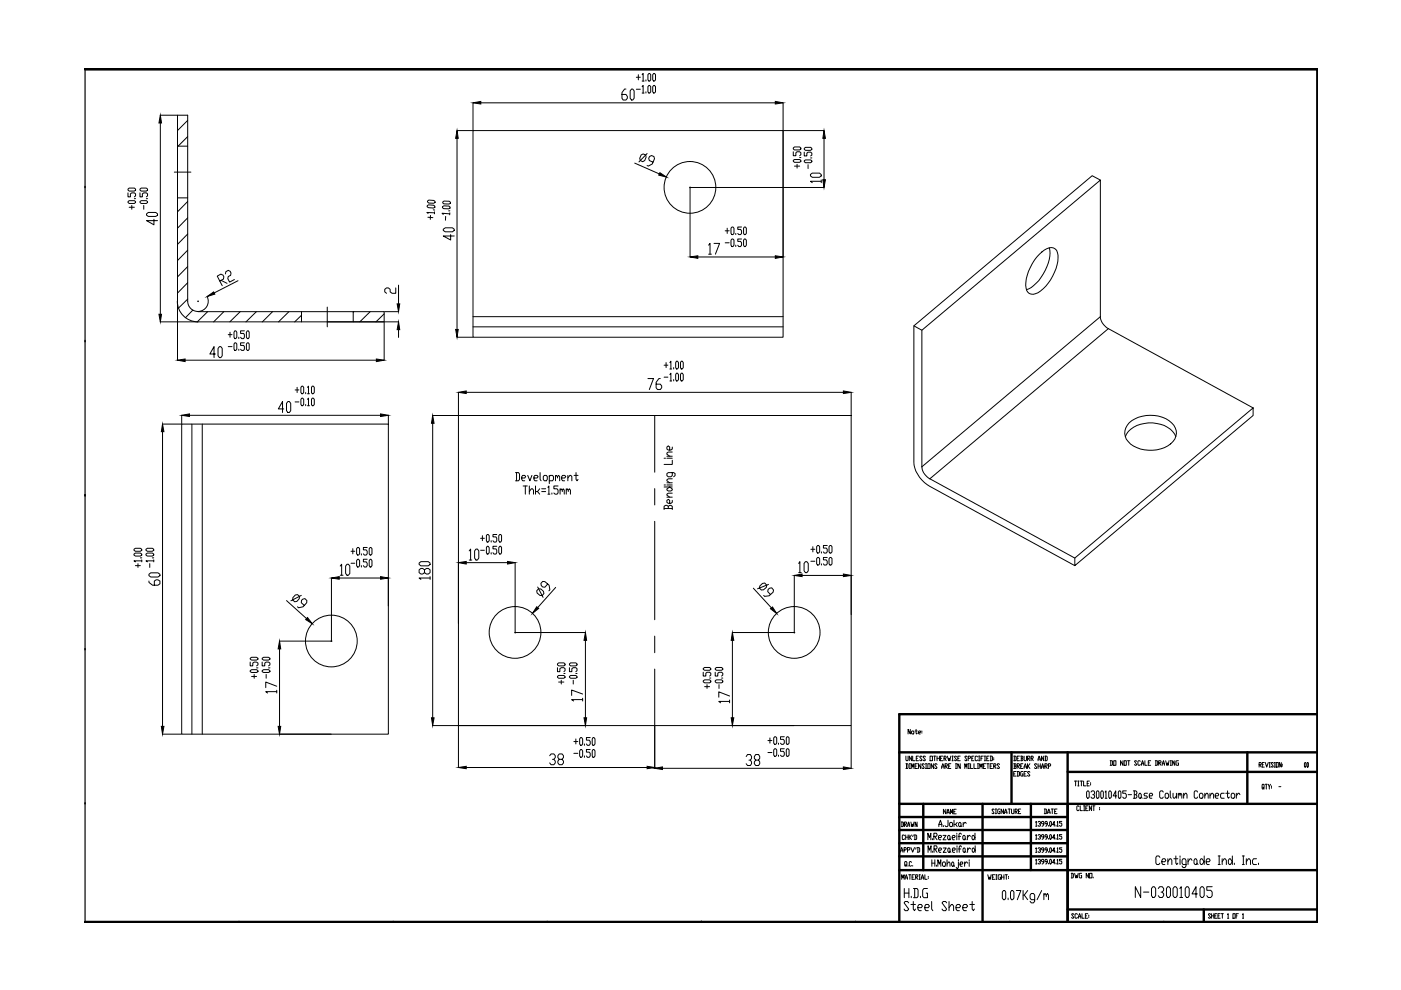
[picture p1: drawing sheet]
<svg xmlns="http://www.w3.org/2000/svg" width="297mm" height="210mm" viewBox="0 0 297 210" stroke-linecap="round" stroke-linejoin="round" font-family="sans-serif">
<!-- layer: 0 -->
<g fill="none" stroke="#000" stroke-width=".21">
<path d="M132.7 18.9h-.3l-.5 .7v1.2l.2 .4h.6l.3-.4v-.4l-.3-.4h-.8M133.9 18.9h.3l.3 .4v1.5l-.3 .4h-.3l-.3-.4v-1.5zM134.9 16.4h.9M134.9 18.9h.9M135.3 15.8v1.1M136.1 15.8l.3-.2v1.6M136.1 18.4l.3-.3v1.6M136.1 17.2h.5M136.1 19.7h.5M136.9 16.9v.3M136.9 19.5v.2M137.6 15.6l.4 .2v1.1l-.2 .3-.4-.3v-1.1z"/>
<path d="M137.6 18.1l.4 .3v1.1l-.2 .2-.4-.2v-1.1zM138.6 15.6l.4 .2v1.1l-.2 .3-.4-.3v-1.1zM138.6 18.1l.4 .3v1.1l-.2 .2-.4-.2v-1.1zM34 24.4h3.5M34 26.1v40.5M37 36.5h3.5M37.6 31h2.2M39.8 25.5l-2.2 2.2M39.8 29l-2 2M96.9 27.7h3.3M96.9 29.3v40.6M100.3 27.7h65.7v43.8h-65.7z"/>
<path d="M100.3 21.8v5.8M101.9 21.8h62.5M134.6 34.6l5.2 2.3M135.9 32.9l.5-.3 .5 .3 .1 .4-.3 .7-.4 .3-.5-.3-.2-.4zM137.2 32.6l-1.7 1.7M138.4 34.4l-.7-.4-.2-.4 .2-.4 .4-.2 .5 .2 .2 .5-.5 1.1-.8 .4-.3-.1M146.2 39.8h28.5M146.3 39.6v14.9M166 21.8v5.8M166 27.7v26.8M166.1 27.7h8.6M168.2 34l.2-.2h1.1l.3 .2v.2l-.3 .2h-1.1l-.2-.2z"/>
<path d="M168.2 32.2v.8h.5v-.6l.3-.2h.5l.3 .2v.4l-.3 .2M168.2 31.4l.2-.2h1.1l.3 .2v.2l-.3 .2h-1.1l-.2-.2zM168.4 35.2h1.1M169 34.8v.8M169.5 33.4h.3M170.5 34.1l.3-.2h1.1l.2 .2v.2l-.2 .2h-1.1l-.3-.2zM170.5 32.3v.8h.6v-.6l.2-.2h.6l.2 .2v.4l-.2 .2M170.5 31.5l.3-.3h1.1l.2 .3v.2l-.2 .2h-1.1l-.3-.2zM171.3 34.9v.8M171.8 37l.4-.3h1.5l.4 .3v.3l-.4 .3h-1.5l-.4-.3zM171.9 33.5h.2M174.1 38.4h-2.3l.4 .3"/>
<path d="M174.1 38.1v.6M174.7 29.3v8.8M233.3 38.2l-1.7-.9-37.8 31.8v28.9a6.7 6.7 0 0 0 3.3 5.1l30.8 16.8M27.1 42.8l.3-.3h1.1l.2 .4-.2 .2h-1.1zM27.1 40.9v.8h.5v-.6l.3-.2h.6l.2 .2v.4l-.2 .2M27.1 40.1l.3-.2h1.1l.2 .2v.2l-.2 .2h-1.1l-.3-.2zM27.4 43.9h1.1M27.9 43.6v.8M28.5 42.1h.2M29.7 42.8l.2-.3h1.1l.3 .4-.3 .2h-1.1zM29.7 40.9v.8h.5v-.6l.3-.2h.5l.3 .2v.4l-.3 .2M29.7 40.1l.2-.2h1.1l.3 .2v.2l-.3 .2h-1.1l-.2-.2z"/>
<path d="M30.5 43.6v.8M31 42.1h.3M31.1 45.3l.4-.3h1.5l.4 .3v.3l-.4 .3h-1.5l-.4-.3zM32.6 46.5v1.2l-1.5-.9h2.3M37.6 42h2.2M39.8 42.7l-2.2 2.2M39.8 46.2l-2.2 2.2M39.8 49.6l-2.2 2.2M39.8 53l-2.2 2.2M39.8 56.5l-2.2 2.2M39.8 59.9l-2.2 2.2M46.6 59.6l.8-.4 .1-.5-.2-.4-.5-.2-.7 .4 1 2.1"/>
<path d="M46.9 59.4l1.2 .7M47.8 58.1l.1-.5 .5-.3 .4 .2 .2 .4-.1 .5-.5 .2-.1 .5 .4 .7 1-.5M50.5 59.5l-5.1 2.6M90.6 43.6l.2-.2 1.1 .1 .3 .2v.2l-.3 .2-1.1-.1-.2-.2zM90.6 42.6l.3-.2 1.1 .1 .2 .2v.2l-.3 .2h-1zM90.7 46.1h1.1M91.3 45.7l-.1 .8M91.9 44.5h.3M92.1 45.1l-1.6-.1 .3 .3M92.1 44.9v.4M93.8 43.8l.3-.2 1.1 .1 .2 .2v.2l-.3 .2-1-.1-.3-.2zM93.9 42.8l.2-.2 1.2 .1 .2 .2v.2l-.3 .2-1.1-.1-.2-.2z"/>
<path d="M94 48.6l.4-.3h1.5l.4 .3v.3l-.4 .2h-1.5l-.4-.2zM94.5 45.9l-.1 .8M95.1 44.7h.3M95.3 45.3l-1.6-.1 .3 .3M95.4 45.1l-.1 .5M95.5 49.7v1.2l-1.5-.9h2.3M148 54.5h16.4M150.2 52l.3-.4v2.3M150.2 53.9h.6M151.4 51.6h1.2l-.9 2.3M153.8 48.9h.8M153.8 51.5h.8"/>
<path d="M154.2 48.4v1.1M155.2 48.1h.2l.2 .3v1.1l-.2 .2h-.2l-.2-.2v-1.1zM155.2 50.7h.2l.2 .2v1.1l-.2 .3h-.2l-.2-.3v-1.1zM156 49.5v.2M156 52v.3M157.2 48.1h-.8v.5h.6l.2 .3v.6l-.2 .2h-.4l-.2-.2M157.2 50.7h-.8v.5h.6l.2 .3v.5l-.2 .3h-.4l-.2-.3M157.8 48.1h.2l.2 .3v1.1l-.2 .2h-.2l-.2-.2v-1.1zM157.8 50.7h.2l.2 .2v1.1l-.2 .3h-.2l-.2-.3v-1.1zM220.3 53.9a3.2 3.2 0 0 1 3.1-1.3 2.47 2.47 0 0 1 .9 2.8 9.5 9.5 0 0 1-4.8 6.9 1.37 1.37 0 0 1-1.9-1.2 9.3 9.3 0 0 1 2.7-7.2zM222.5 52.5a8.7 8.7 0 0 1-2.8 7.5 4.3 4.3 0 0 1-2.1 1.4M34 68.2h7.9"/>
<path d="M37.6 63.9a4.4 4.4 0 0 0 4.4 4.3h39.4v-2.1h-39.4M39.2 76.4h40.6M39.8 63.4l-2 1.9M40.9 65.7l-1.6 1.7M41.9 63.9h.2M42 66a2.18 2.18 0 0 1-2.2-2.1v-39.5h-2.2v52M42 63.8v.2M43.9 62.9a2.18 2.18 0 0 1-1.9 3.1M44 66.1l-2.2 2.1M45.7 75.1h-1.2l.9-1.6v2.3M46.5 73.5h.3l.3 .4v1.5l-.3 .4h-.3l-.3-.4v-1.5zM47.5 66.1l-2.2 2.1"/>
<path d="M48.4 71h.8M48.4 73.5h.8M48.8 70.4v1.1M49.8 70.1h.2l.2 .3v1.1l-.2 .3h-.2l-.2-.3v-1.1zM49.8 72.7h.2l.2 .2v1.1l-.2 .3h-.2l-.2-.3v-1.1zM50.6 71.5v.3M50.6 74v.3M50.9 66.1l-2.2 2.1M51.8 70.1h-.8v.6h.6l.2 .3v.5l-.2 .3h-.4l-.2-.3M51.8 72.7h-.8v.5h.6l.2 .3v.5l-.2 .3h-.4l-.2-.3M52.5 70.1h.2l.1 .3v1.1l-.1 .3h-.2l-.3-.3v-1.1zM52.5 72.7h.2l.1 .2v1.1l-.1 .3h-.2l-.3-.3v-1.1z"/>
<path d="M54.4 66.1l-2.2 2.1M57.8 66.1l-2.2 2.1M61.3 66.1l-2.2 2.1M63.9 66.8l-1.4 1.4M63.9 66.1v2.1M69.4 68.2h12M69.4 65.1v4.2M74.9 66.1v2.1M75 66.1l-.1 .1M78.5 66.1l-2.2 2.1M81.4 66.5l-1.7 1.7M81.4 68.3v8.1"/>
<path d="M81.5 68.2h3M81.5 66.1h3M83.9 61v1.2h-.8l-.4-.3v-.6l-.4-.3h-.3l-.4 .3v.6l.4 .3M84.5 60.5v3.9M84.5 69.9v1.6M96.9 71.5h3.3M100.3 69.3h65.7M100.3 67.1h65.7M140.8 77.4h.8M140.8 80h.8M141.2 76.9v1M142 76.9l.2-.3v1.6"/>
<path d="M142 79.4l.2-.3v1.7M142 78.2h.4M142.8 77.9v.3M143.4 76.6h.2l.2 .3v1l-.2 .3h-.2l-.1-.3v-1zM143.4 79.1h.2l.2 .3v1.1l-.2 .3h-.2l-.1-.3v-1.1zM144.4 76.6h.3l.2 .3v1l-.2 .3h-.3l-.1-.3v-1zM144.4 79.1h.3l.2 .3v1.1l-.2 .3h-.3l-.1-.3v-1.1zM195.5 70v29M233.3 67.1a3.1 3.1 0 0 0 1.7 2.6M233.3 67.1v-28.9l-37.8 31.8-1.7-.9M233.3 67.1l-37.8 31.9M235 69.7l30.7 16.8"/>
<path d="M235 69.7l-37.9 31.8M34.5 89.9h3.9M34.5 91.5v62.5M38.5 89.9h43.8v65.8h-43.8zM38.5 88.1v1.7M40.2 88.1h40.5M40.7 89.9v65.8M42.9 89.9v65.8M60.2 86.7h-1.2l.9-1.6v2.4M61 85.1h.3l.3 .4v1.6l-.3 .4h-.3l-.3-.4v-1.6zM62.6 82.7h.8M62.6 85.2h.8"/>
<path d="M63 82.1v1.1M64 81.9l.4 .2v1.1l-.2 .3-.4-.3v-1.1zM64 84.4l.4 .3v1.1l-.2 .2-.4-.2v-1.1zM64.8 83.2v.3M64.8 85.8v.2M65.2 82.1l.2-.2v1.6M65.2 84.7l.2-.3v1.6M65.2 83.5h.4M65.2 86h.4M66.2 81.9h.2l.2 .2v1.1l-.2 .3h-.2l-.2-.3v-1.1zM66.2 84.4h.2l.2 .3v1.1l-.2 .2h-.2l-.2-.2v-1.1zM82.3 88.1v1.7"/>
<path d="M91.7 88.1h5.4M91.7 89.7v62.5M97.2 88.1h83.3v65.7h-83.3zM97.2 83.2v4.8M98.8 83.2h80M137.4 80.3h1.2l-.9 2.3M138.8 88.1v12M140 80.3h-.3l-.6 .8v1.1l.3 .4h.6l.3-.4v-.4l-.3-.4h-.9M140.8 97.2h.3M141.4 97.2h1.1M141.4 96.7h1.1M142 80.8h.4"/>
<path d="M142.5 97.6v.9h-1.7M142.5 95.8h-.8l-.3 .3v.2l.6 .4M142.5 94.8v.4l-.3 .2h-.5l-.3-.2v-.4l.3-.3 .3 .3v.6M142.8 80.5v.3M180.5 83.2v4.8M195.5 99a3.1 3.1 0 0 0 1.6 2.5M238.6 92.6a5.3 5.3 0 0 1 4.9-2.9 5.7 5.7 0 0 1 5.8 2.9M239.4 89.7a7 7 0 0 1 9.5 .5 2.96 2.96 0 0 1-1.3 4.3 7.2 7.2 0 0 1-8.4-.9 2.75 2.75 0 0 1 .2-3.9zM28.4 117.5l.3-.2h1.1l.3 .2v.2l-.3 .2h-1.1l-.3-.2zM28.4 116.5l.3-.3h1.1l.3 .3v.2l-.3 .2h-1.1l-.3-.2zM28.7 119.9h1.1M29.3 119.5v.8"/>
<path d="M29.8 118.3h.3M30.1 118.9h-1.7l.3 .2M30.1 118.7v.4M30.9 117.5l.3-.2h1.1l.3 .2v.2l-.3 .2h-1.1l-.3-.2zM30.9 116.5l.3-.3h1.1l.3 .3v.2l-.3 .2h-1.1l-.3-.2zM31.8 119.5v.8M32.3 118.3h.3M32.6 118.9h-1.7l.3 .2M32.6 118.7v.4M73.6 119.6h.3l.3 .4v1.6l-.3 .4h-.3l-.3-.4v-1.6zM74.4 116.9h.8M74.4 119.4h.8"/>
<path d="M74.8 116.3v1.1M75.8 116.1h.2l.2 .2v1.1l-.2 .3h-.2l-.2-.3v-1.1zM75.8 118.6h.2l.2 .3v1l-.2 .3h-.2l-.2-.3v-1zM76.6 117.4v.3M76.6 119.9v.3M77.9 116.1h-.9v.5h.6l.3 .3v.5l-.3 .3h-.3l-.3-.3M77.9 118.6h-.9v.5h.6l.3 .3v.5l-.3 .3h-.3l-.3-.3M78.5 116.1l.4 .2v1.1l-.2 .3-.4-.3v-1.1zM78.5 118.6l.4 .3v1l-.2 .3-.4-.3v-1zM88.9 119.4l.3-.3h1.6l.4 .3v.3l-.4 .3h-1.6l-.3-.3zM97.2 119.3v12.9M98.8 119.3h8.8"/>
<path d="M99.5 116.8l.3-.4v2.3M99.5 118.7h.5M100.9 116.4h.3l.3 .4v1.5l-.3 .4h-.3l-.3-.4v-1.5zM101.9 114.1h.8M101.9 116.7h.8M102.3 113.6v1M103.3 113.3h.2l.2 .3v1l-.2 .3h-.2l-.2-.3v-1zM103.3 115.8h.2l.2 .3v1.1l-.2 .3h-.2l-.2-.3v-1.1zM104.1 114.6v.3M104.1 117.2v.3M105.3 113.3h-.8v.5h.7l.1 .3-.1 .8h-.5l-.2-.3M105.3 115.8h-.8v.6h.7l.1 .3-.1 .8h-.5l-.2-.3"/>
<path d="M106 113.3h.2l.1 .3v1l-.1 .3h-.2l-.3-.3v-1zM106 115.8h.2l.1 .3v1.1l-.1 .3h-.2l-.3-.3v-1.1zM109.2 119.3v14.9M109.3 100.2h.6l.3 .3v1.1l-.3 .3h-.6M109.5 100.2v1.7M110.6 101.3h.7l.2-.3-.2-.2h-.5l-.2 .2v.6l.2 .3h.5M110.9 103h.9M111.4 103v1.8M111.9 100.8l.5 1.1 .4-1.1M112.2 104.2l.4-.6h.3l.2 .3v.9M112.2 103v1.8M113.2 101.3h.7l.2-.3-.2-.2h-.5l-.2 .2v.6l.2 .3h.5"/>
<path d="M113.5 103v1.8M114 104.2l.4 .6M114.4 103.6l-.4 .6h-.5M114.5 100.2v1.4l.2 .3M114.9 103.6h.8M114.9 104.2h.8M115.4 100.8h.4l.2 .2v.6l-.2 .3h-.4l-.2-.3v-.6zM116.2 103.3l.2-.3v1.8M116.2 104.8h.4M116.5 101l.2-.2h.4l.2 .2v.6l-.2 .3h-.6M116.5 100.8v1.7M117 104.5v.3"/>
<path d="M117.8 101l.2-.2 .2 .2v.3M117.8 100.8v1.1M118.2 101l.2-.2 .3 .2v.9M118.3 103h-.9v.6h.7l.2 .3v.6l-.2 .3h-.4l-.3-.3M118.7 103.9l.3-.3 .2 .3v.3M118.7 103.6v1.2M119.1 101.3h.6l.3-.3-.3-.2h-.4l-.2 .2v.6l.2 .3h.4M119.2 103.9l.2-.3 .2 .3v.9M120.1 103.9l.2-.3 .2 .6M120.1 103.6v1.2M120.4 101.3l.4-.5h.2l.2 .2v.9M120.4 100.8v1.1"/>
<path d="M120.5 103.9l.2-.3 .2 .3v.9M121.7 100.8h.9M122.1 100.2v1.4l.2 .3 .3-.3M138.8 103.6v3.5M138.8 110.5v20.9M140.8 107.8h1.7M140.8 103.3h1.7M140.8 102.8h.3M141.4 103.7l.6-.4 .5 .4v.2l-.3 .2h-.5l-.3-.2zM141.4 105.4h1.1M141.4 102.8h1.1M141.4 102.4h1.1"/>
<path d="M141.7 107.8v-.4l.5-.3 .3 .3v.6M141.7 107.4l-.3-.3-.6 .3v.6M142.5 106.1v.4l-.3 .2h-.5l-.3-.2v-.4l.3-.2 .3 .2v.6M142.5 104.6h-.8l-.3 .2v.2l.6 .4M142.5 101.5h-.8l-.3 .2v.2l.6 .5M142.5 100.2v.6l-.3 .3h-.5l-.3-.3v-.4l.3-.2h1.1l.3 .2v.4l-.3 .3M169.3 119.5l.3-.4v2.3M170.8 119.1h.3l.3 .4v1.5l-.3 .4h-.3l-.3-.4v-1.5zM171.9 116.5h.9M171.9 119h.9M172.3 115.9v1.1M173.4 115.7h.2l.2 .2v1.1l-.2 .3h-.2l-.3-.3v-1.1z"/>
<path d="M173.4 118.2h.2l.2 .2v1.1l-.2 .3h-.2l-.3-.3v-1.1zM174.2 117v.3M174.2 119.5v.3M175.4 115.7h-.8v.5h.6l.2 .3v.5l-.2 .3h-.4l-.2-.3M175.4 118.2h-.8v.5h.6l.2 .3v.5l-.2 .3h-.4l-.2-.3M176 115.7h.2l.2 .2v1.1l-.2 .3h-.2l-.2-.3v-1.1zM176 118.2h.2l.2 .2v1.1l-.2 .3h-.2l-.2-.3v-1.1zM197.1 101.5l30.8 16.8M227.9 118.3l37.8-31.8v1.6l-37.8 31.8zM31.6 123.2v.3l.7 .6h1.2l.4-.3v-.6l-.4-.3h-.4l-.4 .3v.9M31.6 121.8l.4-.3h1.5l.4 .3v.2l-.4 .3h-1.5l-.4-.3zM53 139.6l.3-.2h1.1l.3 .3-.3 .3h-1.1z"/>
<path d="M55.6 139.6l.3-.2h1l.3 .3-.3 .3h-1zM59.3 135.9h11.1M59.3 137.6v16.4M60.7 127.3l4.3 3.8M62.6 126.2l.5-.1 .4 .3v.5l-.6 .6-.4 .1-.4-.4v-.5zM63.9 126.2l-2.2 1.2M64.5 128.4l-.6-.6v-.5l.7-.4 .5 .4-.1 .5-.7 .9-1 .2-.2-.2M70.3 122.6v13.4M71.9 122.6h8.8M72.1 120l.3-.4v2.4M72.1 122h.6M82.3 122.6v5.9"/>
<path d="M90 120.8l.4-.3h.4l.4 .3v.6l-.4 .3h-.4l-.4-.3v-.6l-.4-.3h-.4l-.3 .3v.6l.3 .3h.4l.4-.3M91.2 122.6h-2.3l.3 .3M91.2 122.3v.6M109.1 134.1h15M114 124.5l1.1 2.2M114.2 124.8l.5 .1 .5 .5 .1 .5-.4 .4-.4-.1-.6-.5-.1-.4zM116.1 123.8l-.6 .7h-.4l-.3-.3-.1-.5 .4-.4h.4l.9 .8 .2 1-.2 .2M117.8 124.5l-3.8 4.3M124.1 135.8v16.4M138.8 134.9v3.5M155.3 134.1h13.2M155.3 135.8v16.4"/>
<path d="M159.7 124.7l3.9 4.2M161.1 124.2l.6-.5 .4-.1 .5 .5-.1 .4-.6 .6h-.5l-.4-.4zM162.9 123.9l-2.3 .9M163.4 126.1l-.6-.7 .1-.4 .3-.3 .4-.1 .4 .5-.1 .5-.8 .7-1 .1-.2-.2M168.4 122v12.2M169.3 121.4h.6M170.1 122h8.7M180.5 122v8.3M34.5 155.7h3.9M53 142.2l.3-.2h1.1l.3 .2v.2l-.3 .2h-1.1l-.3-.2zM53 140.4v.8h.6v-.6l.3-.2h.5l.3 .2v.4l-.3 .2M53.3 143.4h1.1"/>
<path d="M53.9 143v.8M54.4 141.6h.3M55.6 142.2l.3-.2h1l.3 .2v.2l-.3 .2h-1l-.3-.2zM55.6 140.4v.8h.5v-.6l.3-.2h.5l.3 .2v.4l-.3 .2M56.4 143v.8M56.9 141.6h.3M58.7 146.6h-2.4l.4 .3M58.7 145.5l-2.4-.9v1.2M58.7 146.3v.6M59.3 155.7h10.9M91.7 153.8h5.4M97.2 153.9v8.8"/>
<path d="M97.2 153.8h26.9M118.2 143.4l.2-.2h1.1l.3 .4-.3 .2h-1.1zM118.2 141.6v.8h.5v-.6l.3-.2h.5l.3 .2v.4l-.3 .2M118.2 140.8l.2-.3h1.1l.3 .3v.2l-.3 .2h-1.1l-.2-.2zM118.4 144.6h1.1M119 144.2v.8M119.5 142.8h.3M120.7 143.4l.3-.2h1.1l.2 .4-.2 .2h-1.1zM120.7 141.6v.8h.5v-.6l.3-.2h.6l.2 .2v.4l-.2 .2M120.7 140.8l.3-.3h1.1l.2 .3v.2l-.2 .2h-1.1l-.3-.2zM121.5 144.2v.8M121.7 157.2h.8"/>
<path d="M121.7 159.7h.8M122.1 142.8h.2M122.1 156.7v1M123.1 156.4h.2l.2 .3v1l-.2 .3h-.2l-.2-.3v-1zM123.1 158.9h.2l.2 .3v1.1l-.2 .3h-.2l-.2-.3v-1.1zM123.5 148.3h-2.3l.4 .3M123.5 147.2l-2.3-.9v1.1M123.5 148v.6M123.9 157.7v.3M125.1 156.4h-.8v.5h.6l.2 .3v.5l-.2 .3h-.4l-.2-.3M125.1 158.9h-.8v.6h.6l.2 .2v.6l-.2 .3h-.4l-.2-.3M125.7 156.4h.2l.3 .3v1l-.3 .3h-.2l-.1-.3v-1z"/>
<path d="M125.7 158.9h.2l.3 .3v1.1l-.3 .3h-.2l-.1-.3v-1.1zM138.8 141.9v11.9M138.8 153.9v9M149.1 144.4l.3-.3h1.1l.2 .3v.2l-.2 .2h-1.1l-.3-.2zM149.1 142.5v.8h.5v-.6l.3-.2h.6l.2 .2v.4l-.2 .2M149.1 141.7l.3-.2h1.1l.2 .4-.2 .2h-1.1zM149.4 145.6h1.1M149.9 145.2v.8M150.5 143.8h.2M151.6 144.4l.3-.3h1.1l.2 .3v.2l-.2 .2h-1.1l-.3-.2zM151.6 142.5v.8h.6v-.6l.2-.2h.6l.2 .2v.4l-.2 .2M151.6 141.7l.3-.2h1.1l.2 .4-.2 .2h-1.1z"/>
<path d="M152.4 145.2v.8M153 143.8h.2M154.7 148.7h-2.3l.4 .3M154.7 147.6l-2.3-.9v1.1M154.7 148.4v.6M155.3 153.8h13.1M162.8 157h.9M162.8 159.6h.9M163.2 156.5v1.1M164.3 156.2h.2l.2 .3v1.1l-.2 .2h-.2l-.3-.2v-1.1zM164.3 158.8h.2l.2 .2v1.1l-.2 .3h-.2l-.3-.3v-1.1zM165.1 157.6v.2"/>
<path d="M166.3 156.2h-.8v.6h.6l.2 .2v.6l-.2 .2h-.4l-.2-.2M166.3 158.8h-.8v.5h.6l.2 .3v.5l-.2 .3h-.4l-.2-.3M166.9 156.2h.2l.2 .3v1.1l-.2 .2h-.2l-.2-.2v-1.1zM166.9 158.8h.2l.2 .2v1.1l-.2 .3h-.2l-.2-.3v-1.1zM180.5 153.9v9M193 154.6v1l-.5-1v1M193.4 155l.4 .2-.2 .4-.3-.2zM194 155h.5M194.2 154.6v.8l.2 .2 .1-.2M194.7 155.3h.4v-.3l-.4 .2 .2 .4h.2M195.5 155v.2M195.5 155.3v.1"/>
<path d="M98.8 162.7h38.4M116.5 160.2l.3-.3h.6l.3 .3v.4l-.3 .4h-.3M117.4 161l.3 .4v.4l-.3 .3h-.6l-.3-.3M118.6 161l-.3-.4v-.4l.3-.3h.6l.3 .3v.4l-.3 .4h-.6l-.3 .4v.4l.3 .3h.6l.3-.3v-.4l-.3-.4M123.9 160.3v.3M140.5 162.9h38.3M158.2 160.4l.3-.4h.6l.2 .4v.4l-.2 .4h-.3M159.1 161.2l.2 .3v.4l-.2 .4h-.6l-.3-.4M160.2 161.2l-.3-.4v-.4l.3-.4h.6l.3 .4v.4l-.3 .4h-.6l-.3 .3v.4l.3 .4h.6l.3-.4v-.4l-.3-.3M165.1 160.1v.3M191.1 174.3h.3l.2 .2v.6l-.2 .2h-.3M191.2 174.3v1"/>
<path d="M191.8 174.8h.3l.1-.2-.1-.3h-.3v1M191.8 177.2l-.2-.2h-.2l-.1 .2 .1 .8 .4-.2M191.9 174.8l.3 .5M192 177v1M192 177.5h.5M192.1 160.3l.1 1 .3-.2v-.8M192.1 161.9h.3l.1 .2v.7l-.1 .1h-.3M192.2 161.9v1M192.4 175.3l.3-1 .2 1M192.4 174.9h.5M192.5 177v1M192.7 177v1"/>
<path d="M192.8 161.9h.2M192.8 162.9h.2M192.9 177.5l.4 .5M192.9 161.9v1M193.1 174.3l.2 1 .2-.5v.5l.3-1M193.1 179.7l.4 1 .4-1M193.3 177l-.6 .5M193.3 160.3v1l-.5-1v1M193.3 162.9v-1l.2 .7 .3-.7v1M193.5 160.3v1h.5M193.6 177l-.1 .4M193.8 177h.4l.2 .2v.6l-.2 .2h-.4"/>
<path d="M194 177v1M194 162.4h.3M194.2 179.7l-.1 .3M194.3 160.8h.2M194.4 174.3v1l-.4-1v1M194.5 179.7h.4l.1 .2v.6l-.1 .2h-.4M194.5 161.9h-.5v1h.5M194.6 179.7v1M194.7 160.3h-.4v1h.4M195.2 161.9v1l-.5-1v1M195.5 160.5l-.1-.2-.4 .2 .5 .6-.1 .2-.4-.2M196 162.1l-.2-.2-.3 .2 .5 .7-.2 .1-.3-.1"/>
<path d="M196.2 160.5l-.1-.2-.4 .2 .5 .6-.1 .2-.4-.2M196.2 161.9h.3M196.2 162.9h.3M196.3 161.9v1M196.7 161.9h.5v1h-.5zM196.7 178.1v-1.4l.4 .9 .3-.9v1.4M197.2 160.3h.5v1h-.5zM197.7 177.8v.3M198 161.9v1l-.6-1v1M198 160.3h.4M198 177.3h.5l.2-.2-.2-.4h-.5v1.4M198.2 160.3v1"/>
<path d="M198.2 177.3l.5 .8M198.7 162.1l-.2-.2-.3 .2 .5 .7-.2 .1-.3-.1M198.7 160.8h.5M198.7 160.3v1M199 177.6h.5l.1-.3-.1-.2h-.4l-.1 .2v.5l.1 .3h.4M199.1 175.3v-.5l.3-.9 .3 1.4M199.1 174.8h.6M199.2 160.3v1M199.4 160.8h.2M199.6 162.9l.3-1 .3 1M199.6 162.6h.6M199.9 160.3h-.5v1h.5"/>
<path d="M199.9 177.1h.7l-.7 1h.7M200 179.8h.6l-.6 .9h.6M200 175v.3M200.2 160.8l.4-.1-.1-.4h-.3v1M200.3 160.8l.3 .5M200.4 162.4h.3l.2-.1-.2-.4h-.3v1M200.5 162.4l.4 .5M200.5 171.6v1l-.5-1v1M200.8 172.6l.2-1 .3 1M200.8 172.3h.5M200.9 160.3l.2 1 .2-.5 .1 .5 .2-1M201 173.9v1.1l-.2 .3h-.3l-.1-.3"/>
<path d="M201.1 177.1l.3 .2v.5l-.1 .3-.4-.3v-.5zM201.1 179.8l.3 .2v.5l-.1 .2-.3-.2v-.5zM201.1 162.4h.3M201.4 177.8l.1 .3M201.5 174.4h.3l.2 .2v.4l-.2 .3h-.3l-.2-.3zM201.5 172.6v-1l.3 .7 .2-.7v1M201.6 161.9h-.5v1h.5M201.8 161.3h.3M201.8 160.3h.3M201.9 177.6h.5l.1-.3-.1-.2h-.3l-.2 .2v.5l.2 .3h.3M202 160.3v1M202.2 172.1h.3"/>
<path d="M202.3 173.9v1.4M202.6 161.9h.2M202.6 162.9h.2M202.6 174.8l.3 .5M202.7 161.9v1M202.7 171.6h-.5v1h.5M202.8 160.5l-.1-.2-.3 .2 .4 .6-.1 .2-.3-.2M202.9 176.7v.2M202.9 177.1v1M202.9 179.3v.3M202.9 179.8v.9M202.9 174.4l-.3 .4h-.3"/>
<path d="M203.1 160.8h.2M203.2 177.3h.5M203.4 174.4l.4 .2v.4l-.2 .3-.4-.3v-.4zM203.6 160.3h-.5v1h.5M203.6 161.9v1l-.5-1v1M203.8 175l.1 .3M203.8 176.9l-.1-.2-.4 .2v1.2M203.8 179.6l-.1-.3-.3 .3v1.1M204.2 174.4v.9M204.3 177.1l.3 .2v.5l-.1 .3-.4-.3v-.5zM204.3 179.8l.3 .2-.1 .7-.3-.2v-.5zM204.6 162.9v-1l.2 .7 .2-.7v1"/>
<path d="M204.6 177.8l.2 .3M204.9 174.6l-.3-.2-.4 .4M205 160.5l-.1-.2-.3 .2 .4 .6-.1 .2-.3-.2M205.1 177.1v1M205.1 179.8v.9M205.3 160.8l.5-.1-.1-.4h-.4v1M205.3 161.9h.2M205.3 162.9h.2M205.4 161.9v1M205.7 177.3l-.3-.2-.3 .5M205.8 161.9v1h.4M206 160.8h.2"/>
<path d="M206.2 177.1h.2l.3 .5-.3 .5-.3-.3v-.5zM206.3 179.8l.5 .5-.4 .4-.3-.2v-.5zM206.5 160.3h-.5v1h.5M206.5 161.9v1h.5M206.7 176.7v1.4M206.8 179.3v1.4M207.3 160.5l-.2-.2-.3 .2 .1 .8 .4-.2M207.3 161.9h.2M207.3 162.9h.2M207.3 161.9v1M207.5 161.3h.2M207.5 160.3h.2"/>
<path d="M207.6 160.3v1M207.7 162.9v-1l.3 .7 .2-.7v1M208 160.8h.2M208.5 160.3h-.5v1M208.5 162.4h.2M208.7 161.3h.3M208.7 160.3h.3M208.8 160.3v1M209 161.9h-.5v1h.5M209.2 160.8h.3M209.2 161.9h.5M209.5 161.9v1"/>
<path d="M209.7 160.3h-.5v1h.5M209.9 160.3h.4l.1 .2v.6l-.1 .2h-.4M209.9 162.4h.3M210.1 160.3v1M210.4 161.9h-.5v1h.5M210.7 162.4h.3l.2-.1-.2-.4h-.3v1M210.7 160.7v.1M210.7 161v.1M210.8 171.7l-.1-.2-.4 .2 .5 .7-.1 .1-.4-.1M210.8 162.4l.4 .5M211 172.5h.3M211 171.5h.3"/>
<path d="M211.2 171.5v1M211.9 162.1l-.1-.2-.4 .2 .5 .7-.1 .1-.4-.1M212 171.5h-.3l-.2 .2 .2 .8h.3v-.5h-.1M212.8 171.5v1l-.5-1v1M213 172.5l.2-1 .3 1M213 172.2h.5M213.7 171.5h.5M214 171.5v1M214.5 171.5v.9l.1 .1 .4-.1v-.9M214.9 160.3h.4l.1 .2v.6l-.1 .2h-.4M214.9 161.9h.4l.1 .2-.1 .3M214.9 164.1h.3"/>
<path d="M215.1 162.4h.2l.1 .4-.1 .1h-.4M215.1 160.3v1M215.1 161.9v1M215.2 172h.4l.1-.1-.1-.4h-.4v1M215.3 172l.4 .5M215.4 163.6h-.5v.9h.5M215.6 162.4h.4l.2-.1-.2-.4h-.4v1M215.6 163.6h.4l.2 .1v.7l-.2 .1h-.4M215.6 160.8h.3M215.8 162.4l.4 .5M215.8 163.6v.9M215.9 172h.3"/>
<path d="M216.2 160.3h-.6v1h.6M216.4 160.3h.3l.2 .2-.2 .3M216.4 171.5h-.5v1h.5M216.4 162.4h.2M216.5 160.8h.2l.2 .3-.2 .2h-.3M216.5 160.3v1M216.9 161.9h-.5v1h.5M216.9 163.6h-.4l-.1 .1 .1 .8h.4v-.4h-.2M217.1 160.3l.2 1 .3-.2v-.8M217.1 162.9l.3-1 .2 1M217.1 162.6h.5M217.1 164.1h.3"/>
<path d="M217.6 163.6h-.5v.9h.5M217.8 160.8l.6-.1-.2-.4h-.4v1M217.8 161.9v1M218 160.8l.4 .5M218 162.4l.4 .5M218.4 161.9l-.6 .5M218.4 163.7l-.4-.1-.2 .1 .6 .7-.2 .1-.4-.1M218.6 160.8l.5-.1-.2-.4h-.3v1M218.7 160.8l.4 .5M219.6 174.3l.1-.1v1M219.6 177.1l.1-.1v.9M219.6 179.9l.1-.2v1"/>
<path d="M219.6 175.2h.2M219.6 177.9h.2M219.8 162.1l-.1-.2-.4 .2 .5 .7-.1 .1-.4-.1M220.1 161.3l.2-1 .3 1M220.1 174.3l.4-.1 .1 .3-.3 .2M220.1 177.1l.4-.1 .1 .3-.3 .2M220.1 179.9l.4-.2 .1 .3-.3 .2M220.1 162.4h.5M220.1 161h.5M220.1 161.9v1M220.5 174.7l.1 .1-.1 .4-.4-.2M220.5 177.5l.1 .1-.1 .3-.4-.1"/>
<path d="M220.6 161.9v1M220.8 162.9l.3-1 .2 1M220.8 162.6h.5M221.3 160.3v1l-.5-1v1M221.3 174.7h-.4l-.1-.2 .1-.3 .4 .1v.5l-.4 .4M221.3 177.5h-.4l-.1-.2 .1-.3 .4 .1v.5l-.4 .3M221.4 171.5h.4l.1 .2v.7l-.5 .1M221.5 160.3h.4l.1 .2v.6l-.1 .2h-.4M221.5 162.4h.4l.1-.1-.1-.4h-.4v1M221.5 171.5v1M221.7 160.3v1M221.7 162.4l.3 .5"/>
<path d="M222 174.7h-.3l-.1-.2 .1-.3 .3 .1v.5l-.3 .4M222 177.5h-.3l-.1-.2 .1-.3 .3 .1v.5l-.3 .3M222.1 172.5l.3-1 .2 1M222.1 172.2h.5M222.3 162.4h.3l.2-.1-.2-.4h-.3v1M222.3 175v.2M222.3 177.8v.1M222.7 174.2l.2 .1-.1 .9-.3-.2zM222.7 177l.2 .1-.1 .8-.3-.1zM222.7 179.7l.2 .2-.1 .8-.3-.1zM222.9 171.5h.5M223.1 171.5v1"/>
<path d="M223.6 172h.3M223.6 174.8h-.5l.4-.6v1M223.6 177.6h-.5l.4-.6v.9M223.9 175v.2M223.9 177.8v.1M224.1 171.5h-.5v1h.5M224.2 174.3v-.1v1M224.2 177.1v-.1v.9M224.2 179.9v-.2v1M224.2 175.2h.2M224.2 177.9h.2M225.1 174.2h-.5v.3h.4l.1 .2-.1 .5-.4-.2"/>
<path d="M225.1 177h-.5v.3h.4l.1 .2-.1 .4-.4-.1M225.1 179.7h-.5v.3h.4l.1 .2-.1 .5-.4-.1M227.8 165.6h.5M228 165.6v1M228.5 165.6h.3M228.5 166.6h.3M228.6 165.6v1M228.8 171l-.2-.1-.3 .1v.7l.1 .2 .4-.2M229 170.9v1h.5M229 165.6h.5M229.3 165.6v1M229.7 165.6v1h.6"/>
<path d="M229.7 170.9h.3M229.7 171.9h.3M229.9 170.9v1M230.2 171.4h.3M230.5 166.1h.3M230.6 167.7l.3 .2v1.1l-.1 .2-.4-.2v-1.1zM230.7 170.9h-.5v1h.5M231 165.6h-.5v1h.5M231.2 165.9v.2M231.2 166.3v.2M231.3 167.9l.2-.2h.4l.2 .5-.2 .3h-.2M231.4 170.9v1l-.4-1v1"/>
<path d="M231.7 170.9h.5M231.9 168.5l.2 .2-.2 .5h-.4l-.2-.2M231.9 170.9v1M232.6 167.7h.2l.2 .2v1.1l-.2 .2h-.2l-.1-.2v-1.1zM233.1 171.2v.2M233.1 171.5v.2M233.6 167.7h.2l.1 .2v1.1l-.1 .2h-.2l-.2-.2v-1.1zM234.3 167.9l.2-.2v1.5M234.3 169.2h.4M235.2 167.7l.4 .2v1.1l-.2 .2-.3-.2v-1.1zM235.4 161.3l.5 .1v.7l-.1 .2h-.4M235.5 161.3v1"/>
<path d="M236.1 161.3h.5v1h-.5zM236.7 168.7h-.7l.6-1v1.5M237.3 167.7h.2l.2 .2v1.1l-.2 .2h-.2l-.2-.2v-1.1zM238.1 161.3v1l-.5-1v1M238.3 161.3h.5v1h-.5zM238.8 167.7h-.8v.5h.6l.2 .3v.5l-.2 .2h-.3l-.3-.2M239.1 161.3h.5M239.2 168.5h.7M239.3 161.3v1M240.3 167.7h.5l.2 .2-.2 .6M240.5 168.5h.3l.2 .5-.2 .2h-.5M240.5 167.7v1.5"/>
<path d="M241 161.4l-.1-.1-.4 .1 .5 .7-.1 .2-.4-.2M241.6 168.2l.4 .3v.5l-.2 .2-.4-.2zM241.8 161.4l-.2-.1-.3 .1 .1 .9 .4-.2M242 169l.1 .2M242 162.3l.2-1 .3 1M242 161.9h.5M242.7 161.3v1h.5M243.3 168.2h-.6l-.2 .3 .2 .2h.4l.2 .3-.2 .2h-.6M243.5 161.8h.2M243.7 168.7h.5l.2-.2-.2-.3h-.4l-.1 .3v.5l.1 .2h.4M244 161.3h-.5v1h.5M244.9 161.3l.5 .1v.7l-.1 .2h-.4"/>
<path d="M245.1 161.3v1M245.7 161.8h.3l.2-.4-.5-.1v1M245.8 161.8l.4 .5M246.4 162.3l.3-1 .2 1M246.4 161.9h.5M246.6 167.9l-.1-.2h-.4l-.2 .2v1.1l.2 .2h.4l.1-.2M247.1 161.3l.3 1 .1-.5 .2 .5 .2-1M247.2 168.2h.4l.2 .3v.5l-.2 .2h-.4l-.2-.2zM248.1 167.7v1.3l.2 .2M248.1 161.3h.3M248.1 162.3h.3M248.2 161.3v1"/>
<path d="M248.7 168.2v.8l.2 .2h.1l.4-.5M249.1 161.3v1l-.5-1v1M249.4 168.2v1M249.8 168.5l.2-.3 .2 .5M249.8 168.2v1M249.9 161.3l-.6 .1 .2 .9h.4v-.5h-.2M250.2 168.5l.2-.3 .2 .3v.7M251 168.7l.3-.5h.2l.2 .3v.7M251 168.2v1M253.9 167.9l-.2-.2h-.3l-.2 .2v1.1l.2 .2h.3l.2-.2M254.5 168.2h.3l.3 .3v.5l-.3 .2h-.3l-.2-.2zM255.4 168.7l.4-.5h.2l.2 .3v.7"/>
<path d="M255.4 168.2v1M256.5 168.7l.4-.5h.2l.2 .3v.7M256.5 168.2v1M257.6 168.7h.6l.2-.2-.2-.3h-.3l-.3 .3v.5l.3 .2h.3M259.5 168.2h-.5l-.2 .3v.5l.2 .2h.5M259.9 168.2h.7M260.3 167.7v1.3l.2 .2 .1-.2M261.2 168.2h.4l.2 .3v.5l-.2 .2h-.4l-.2-.2zM262.1 168.2v1M262.9 168.5l-.2-.3h-.2l-.4 .5M267 162.1l.4-.1-.1-.3h-.3v.9M267.1 162.1l.3 .5"/>
<path d="M267.6 162.1h.2M267.8 167l.1 .1-.2 .2-.1-.8 .1-.2h.2l.1 1M268.1 161.7h-.5v.9h.5M268.2 166.3h.5M268.3 161.7l.3 .9 .3-.9M268.5 166.3v1M268.9 166.3l.2 1M269.1 162.6h.2M269.1 161.7h.2M269.2 161.7v.9M269.4 166.3l-.3 .5M269.6 166.6v.2"/>
<path d="M269.6 167v.1M270 161.8l-.1-.1h-.3l-.1 .1 .5 .7-.1 .1h-.3l-.1-.1M270.2 162.6h.2M270.2 161.7h.2M270.3 161.7v.9M270.6 161.7h.4v.9h-.4zM271.1 166.8h.5M271.7 161.7v.9l-.5-.9v.9M271.9 162v.1M271.9 162.3v.2M276.7 161.7l.2 .1-.1 .8-.2-.1zM277.2 161.7l.2 .1-.1 .8-.2-.1z"/>
<path d="M190.9 180.7l.3-1 .2 1M190.9 180.4h.5M191.2 186.4v-.9l.2 .6 .3-.6v.9M191.7 180.2h.3l.2-.2-.2-.3h-.3v1M191.7 188.4v1.9M191.7 189.4h1M191.9 186.4l.3-.9 .2 .9M191.9 186.1h.5M192 183.3l.2 .2-.3 .1v-.9l.4 .1-.1 .7 .1 .1M192.4 180.2h.4l.1-.2-.1-.3h-.4v1M192.5 183.5v.1M192.7 191.4l-.3-.3h-.5l-.2 .3 1 1.3-.3 .4h-.5l-.2-.4"/>
<path d="M192.7 185.5h.4M192.7 188.4v1.9M192.9 185.5v.9M193.1 191.8h1M193.2 190v.3M193.3 182.8l-.2-.1-.3 .1v.7l.1 .1 .4-.1M193.4 186h.2M193.5 183.5v.1M193.6 191.1v1.6l.3 .4 .2-.4M193.7 188.4h.7l.2 .3v1.3l-.2 .3h-.7M193.9 185.5h-.5v.9h.5M193.9 188.4v1.9"/>
<path d="M194.1 186h.4l.1-.2-.1-.3h-.4v.9M194.2 186l.4 .4M194.6 192.4h.7l.3-.3-.3-.3h-.4l-.3 .3v.6l.3 .4h.4M194.9 185.5h.2M194.9 186.4h.2M195 185.5v.9M195.2 190v.3M195.3 186.4l.3-.9 .2 .9M195.3 186.1h.5M196.1 185.5v.9h.5M196.1 192.4h.7l.3-.3-.3-.3h-.5l-.2 .3v.6l.2 .4h.5M196.6 188.4h-.7l-.3 .3v1.3l.3 .3h.7v-.9h-.2"/>
<path d="M196.8 180.7v-1.4l.3 1 .3-1v1.4M196.8 185.8v.2M196.8 186.1v.2M197.5 191.1v1.6l.3 .4M197.6 182.3v1.4M197.6 183h.6M197.7 180.5v.2M198 180h.5l.2-.2-.2-.5h-.5v1.4M198.2 182.3v1.4M198.2 180l.5 .7M198.5 183.4v.3M198.8 183.7v-1.4l.4 .9 .3-.9v1.4"/>
<path d="M199 180.3h.5l.1-.3-.1-.2h-.3l-.2 .2v.5l.2 .2h.3M200 182.8h.3l.1 .2-.1 .7h-.3l-.2-.3zM200.7 191.4l-.2-.3h-.5l-.3 .3 1 1.3-.2 .4h-.5l-.3-.4M200.8 183.2l.5-.4 .1 .2v.7M200.8 182.3v1.4M201.2 192.4l.5-.6h.2l.3 .3v1M201.2 191.1v2M201.4 180.5l.2 .2M201.9 180.3h.5l.2-.3-.2-.2h-.3l-.2 .2 .2 .7h.3M201.9 182.8l.3 .2-.1 .7-.3-.3zM202.2 183.4l.2 .3M202.7 192.4h.7l.3-.3-.3-.3h-.5l-.2 .3v.6l.2 .4h.5"/>
<path d="M203.2 182.8v1.1l-.2 .3-.3-.3M203.2 180h.5M203.2 182.3v.2M203.5 183.2h.5l.2-.2-.2-.2h-.3l-.2 .2 .2 .7h.3M204.1 192.4h.8l.2-.3-.2-.3h-.5l-.3 .3v.6l.3 .4h.5M204.5 182.8v.9M204.6 180.5l.2 .2M205.1 183l-.3-.2-.3 .4M205.5 182.3v.2M205.5 182.8v.9M205.6 191.8h1M205.8 180l-.3-.2-.4 .5"/>
<path d="M206.1 191.1v1.6l.3 .4 .2-.4M209.4 185.5l.3 .9 .1-.4 .1 .4 .2-.9M210.4 186h.3M210.9 185.5h-.5v.9h.5M211.2 185.5h.2M211.2 186.4h.2M211.2 185.5v.9M212.1 185.5h-.3l-.2 .1 .2 .8h.3v-.4h-.1M212.3 186h.6M212.3 185.5v.9M212.8 188.8h.2l.2 .3v1.3l-.2 .4h-.2l-.3-.4v-1.3zM212.9 185.5v.9"/>
<path d="M213.1 185.5h.5M213.4 185.5v.9M213.7 190.4v.4M213.8 185.8v.2M213.8 186.1v.2M214.5 188.8h.2l.3 .3v1.3l-.3 .4h-.2l-.3-.4v-1.3zM215.5 188.8h1l-.8 2M216.9 188.8v2M217.2 189.8l.7 1M217.9 188.8l-.7 1h-.3M219.4 190.8h-.7l-.3-.4v-.6l.3-.4h.4l.3 .4v1.3l-.3 .3h-.4l-.3-.3M219.6 182.4l.1-.2v1"/>
<path d="M219.6 180.7h.2M219.6 183.2h.2M220.1 182.4l.4-.2 .1 .3-.3 .2M220.5 180.2l.1 .2-.1 .3-.4-.1M220.5 182.7l.1 .2-.1 .3-.4-.2M220.9 188.8l-1 2M221.3 189.8l.3-.4 .2 .4v.3M221.3 180.2h-.4l-.1-.2 .1-.3 .4 .2v.5l-.4 .3M221.3 182.7h-.4l-.1-.2 .1-.3 .4 .2v.5l-.4 .3M221.3 189.4v1.4M221.8 189.8l.3-.4 .2 .4v1M222 180.2h-.3l-.1-.2 .1-.3 .3 .2v.5l-.3 .3"/>
<path d="M222 182.7h-.3l-.1-.2 .1-.3 .3 .2v.5l-.3 .3M222.3 180.6v.1M222.3 183v.2M222.7 182.2l.2 .2-.1 .8-.3-.2zM223.6 180.4h-.5l.4-.7v1M223.6 182.9h-.5l.4-.7v1M223.9 180.6v.1M223.9 183v.2M224.1 182.4l.1-.2v1M224.1 183.2h.3M224.2 180.7h.2M225.1 182.2h-.5v.3h.4l.1 .2-.1 .5-.4-.2"/>
<path d="M227.1 185.2h.4l.1 .1v.7l-.1 .1h-.4M227.2 185.2v.9M227.7 193.9l-.2-.2-.3 .2 .5 .6-.2 .2-.3-.2M227.8 185.2l.3 .9 .1-.5 .1 .5 .3-.9M228.4 193.9l-.1-.2-.4 .2 .1 .8 .4-.2M228.6 194.7l.3-1 .3 1M228.6 194.4h.6M229.3 185.2h-.4l-.1 .1 .1 .8h.4v-.5h-.1M229.4 193.7v1h.5M230.1 194.2h.3M230.6 193.7h-.5v1h.5M230.8 185.2v.9l-.5-.9v.9"/>
<path d="M230.8 194v.2M230.8 194.4v.1M231 185.2h.5v.9h-.5zM231.8 186v.1M241.9 188v2.3l-1.2-2.3v2.3M242.4 189.1h1.2M244.4 188h.3l.3 .4v1.5l-.3 .4h-.3l-.3-.4v-1.5zM245.6 188.4l.3-.4h.5l.3 .4v.4l-.3 .3h-.2M245.9 181.8l-.2-.3h-.4l-.2 .3v1.2l.2 .3h.4l.2-.3M246.3 182.7h.7l.2-.3-.2-.3h-.5l-.2 .3v.6l.2 .3h.5M246.4 189.1l.3 .4v.4l-.3 .4h-.5l-.3-.4M247.6 188h.3l.3 .4v1.5l-.3 .4h-.3l-.3-.4v-1.5z"/>
<path d="M247.6 182.7l.4-.6h.2l.3 .3v.9M247.6 182.1v1.2M248.9 182.1h.8M249 188h.3l.3 .4v1.5l-.3 .4h-.3l-.3-.4v-1.5zM249.3 181.5v1.5l.2 .3 .2-.3M250.1 188.4l.3-.4v2.3M250.1 190.3h.6M250.2 181.5v.3M250.2 182.1v1.2M251.5 183.3h-.7l-.2-.3v-.6l.2-.3h.4l.3 .3v1.2l-.3 .3h-.4l-.2-.3M251.6 188h.3l.2 .4v1.5l-.2 .4h-.3l-.3-.4v-1.5zM251.9 182.1v1.2"/>
<path d="M252.7 182.4l-.2-.3h-.2l-.4 .6M253.4 182.1h.2l.2 .3v.6l-.2 .3h-.2l-.2-.3v-.6zM253.8 183l.2 .3M253.9 189.5h-1.2l.9-1.5v2.3M254.6 182.1h.2l.5 .6-.5 .6h-.2l-.2-.3v-.6zM254.7 188h.3l.3 .4v1.5l-.3 .4h-.3l-.3-.4v-1.5zM255.3 181.5v1.8M255.7 182.7h.7l.2-.3-.2-.3h-.5l-.2 .3v.6l.2 .3h.5M256.7 193.9l-.2-.2-.3 .2 .5 .6-.2 .2-.3-.2M256.9 194.2h.4M256.9 193.7v1M257 188h-1.1v.8h.8l.3 .3v.8l-.3 .4h-.5l-.3-.4"/>
<path d="M257.3 193.7v1M257.6 194.2h.2M258 193.7h-.4v1h.4M258.2 194.2h.3M258.3 181.5h.4M258.3 183.3h.4M258.5 181.5v1.8M258.7 193.7h-.5v1h.5M258.9 193.7h.5M259.1 182.7l.4-.6h.3l.2 .3v.9M259.1 182.1v1.2M259.2 193.7v1"/>
<path d="M260.3 193.9l.1-.2v1M260.3 194.7h.2M260.6 182.1h.3l.4 .6-.4 .6h-.3l-.2-.3v-.6zM261.3 181.5v1.8M261.4 193.7h.5v1h-.5zM261.7 183v.3M262.1 194.2h.2M262.6 193.7h-.5v1M263.4 181.5h.4M263.4 183.3h.4M263.4 193.9l.2-.2v1M263.4 194.7h.3"/>
<path d="M263.6 181.5v1.8M264.2 182.7l.5-.6h.2l.2 .3v.9M264.2 182.1v1.2M266.4 182.1h-.6l-.2 .3v.6l.2 .3h.6M266.8 183v.3"/>
<circle cx="146.3" cy="39.7" r="5.5"/>
<circle cx="70.3" cy="135.9" r="5.5"/>
<circle cx="109.2" cy="134.1" r="5.5"/>
<circle cx="168.4" cy="134.1" r="5.5"/>
</g>
<g fill="#000" stroke="#000" stroke-width=".21">
<path d="M34 24.4l.2 1.7h-.5zM96.9 27.7l.3 1.6h-.6zM100.3 21.8l1.6-.3v.6zM139.9 36.6l1.4 .9-1.6-.4zM164.4 21.5l1.6 .3-1.6 .3zM174.5 38.1h.5l-.3 1.7zM174.7 27.7l.3 1.6h-.5zM146.3 54.5l1.7-.3v.6zM164.4 54.2l1.6 .3-1.6 .3zM33.7 66.6h.5l-.2 1.6zM37.6 76.4l1.6-.3v.6zM43.9 62.9l1.4-1 .3 .5z"/>
<path d="M79.8 76.1l1.6 .3-1.6 .3zM84.5 68.2l.3 1.7h-.6zM84.2 64.4h.6l-.3 1.7zM96.6 69.9h.6l-.3 1.6zM34.5 89.9l.3 1.6h-.6zM38.5 88.1l1.7-.3v.5zM80.7 87.8l1.6 .3-1.6 .2zM91.7 88.1l.3 1.6h-.5zM97.2 83.2l1.6-.3v.5zM178.8 82.9l1.7 .3-1.7 .2zM97.2 119.3l1.6-.3v.6zM107.6 119l1.6 .3-1.6 .3z"/>
<path d="M59.3 135.9l.2 1.7h-.5zM65.2 130.9l1 1.3-1.4-.8zM70.3 122.6l1.6-.3v.5zM80.7 122.3l1.6 .3-1.6 .2zM113.8 128.7l.4 .3-1.3 1zM124.1 134.1l.3 1.7h-.6zM155.3 134.1l.3 1.7h-.6zM163.4 129.1l.4-.4 .9 1.4zM168.4 122l1.7-.3v.6zM178.8 121.7l1.7 .3-1.7 .3zM34.2 154h.6l-.3 1.7zM59 154h.5l-.2 1.7z"/>
<path d="M91.5 152.2h.5l-.3 1.6zM123.8 152.2h.6l-.3 1.6zM155 152.2h.6l-.3 1.6zM97.2 162.7l1.6-.2v.5zM137.2 162.5l1.6 .2-1.6 .3zM138.8 162.9l1.7-.3v.6zM178.8 162.6l1.7 .3-1.7 .3z"/>
</g>
<g fill="none" stroke="#000" stroke-width=".51">
<path d="M190.7 159.5h88.7M214.5 159.5v10.9M226.4 159.5v36.1M264.5 159.5v10.9M279.4 151.4h-88.7v44.1M190.7 170.4h88.7M190.7 178.8h35.7M190.7 176h35.7M190.7 173.2h35.7M195.7 170.4v14.1M208.3 170.4v25.1M218.6 170.4v14.1"/>
<path d="M226.4 163.7h53M190.7 184.5h88.7M190.7 181.6h35.7M226.4 192.8h53M255.2 192.8v2.8"/>
</g>
<path d="M18 14.6h261.4v181h-261.4" fill="none" stroke="#000" stroke-width=".72"/>
<g fill="#000">
<circle cx="50.7" cy="14.6" r=".17"/>
<circle cx="83.4" cy="14.6" r=".17"/>
<circle cx="116" cy="14.6" r=".17"/>
<circle cx="148.7" cy="14.6" r=".17"/>
<circle cx="181.4" cy="14.6" r=".17"/>
<circle cx="214.1" cy="14.6" r=".17"/>
<circle cx="246.8" cy="14.6" r=".17"/>
<circle cx="18" cy="39.8" r=".17"/>
<circle cx="279.4" cy="39.8" r=".17"/>
<circle cx="18" cy="72.4" r=".17"/>
<circle cx="279.4" cy="72.4" r=".17"/>
<circle cx="18" cy="105.1" r=".17"/>
<circle cx="279.4" cy="105.1" r=".17"/>
<circle cx="18" cy="137.8" r=".17"/>
<circle cx="279.4" cy="137.8" r=".17"/>
<circle cx="18" cy="170.4" r=".17"/>
<circle cx="279.4" cy="170.4" r=".17"/>
<circle cx="50.7" cy="195.6" r=".17"/>
<circle cx="83.4" cy="195.6" r=".17"/>
<circle cx="116" cy="195.6" r=".17"/>
<circle cx="148.7" cy="195.6" r=".17"/>
<circle cx="181.4" cy="195.6" r=".17"/>
<circle cx="214.1" cy="195.6" r=".17"/>
<circle cx="246.8" cy="195.6" r=".17"/>
</g>
<path d="M18 14.6v181" fill="none" stroke="#000" stroke-width=".25"/>
</svg>
